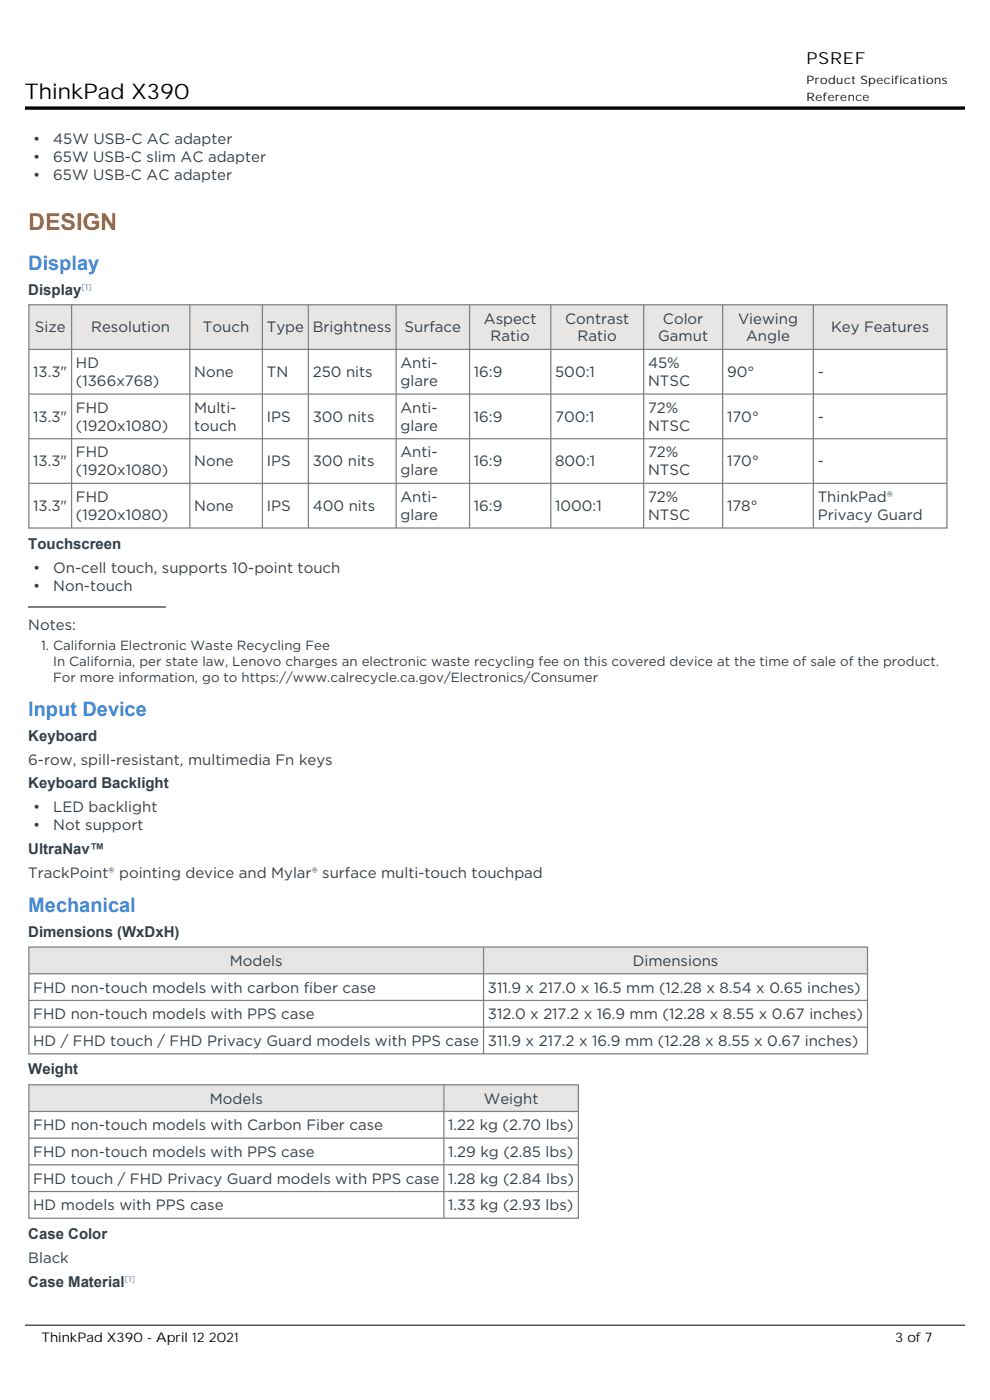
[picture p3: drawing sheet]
<svg xmlns="http://www.w3.org/2000/svg" width="210mm" height="297mm" viewBox="0 0 210 297" stroke-linecap="round" stroke-linejoin="round" font-family="sans-serif">
<defs><g id="words">
<text font-size="4.9" fill="#ff6a00" x="6" y="48.8">DESIGN</text>
<text font-size="4.6" x="5.3" y="21.1">ThinkPad X390</text>
<g font-size="4.2" fill="#3e8ddd">
<text x="6" y="57.3">Display</text>
<text x="6" y="151.9">Input Device</text>
<text x="6" y="193.5">Mechanical</text>
</g>
<text font-size="3.5" x="171.1" y="13.6">PSREF</text>
<g font-size="3.2" fill="#333f48">
<text x="7" y="30.6">•</text>
<text x="7" y="34.4">•</text>
<text x="11.3" y="30.6">45W USB-C AC adapter</text>
<text x="11.3" y="34.4">65W USB-C slim AC adapter</text>
<text x="7" y="38.2">•</text>
<text x="11.3" y="38.2">65W USB-C AC adapter</text>
<text x="6" y="62.5">Display</text>
<text x="7.4" y="70.5">Size</text>
<text x="19.4" y="70.5">Resolution</text>
<text x="43.1" y="70.5">Touch</text>
<text x="56.6" y="70.5">Type</text>
<text x="66.3" y="70.5">Brightness</text>
<text x="85.8" y="70.5">Surface</text>
<text x="102.6" y="68.6">Aspect</text>
<text x="119.9" y="68.6">Contrast</text>
<text x="140.6" y="68.6">Color</text>
<text x="156.5" y="68.6">Viewing</text>
<text x="176.3" y="70.5">Key Features</text>
<text x="104.1" y="72.4">Ratio</text>
<text x="122.5" y="72.4">Ratio</text>
<text x="139.6" y="72.4">Gamut</text>
<text x="158.3" y="72.4">Angle</text>
<text x="7.1" y="80">13.3&quot;</text>
<text x="16.1" y="78.1">HD</text>
<text x="16.1" y="81.9">(1366x768)</text>
<text x="41.2" y="80">None</text>
<text x="56.6" y="80">TN</text>
<text x="66.3" y="80">250 nits</text>
<text x="85" y="78.1">Anti-</text>
<text x="85" y="81.9">glare</text>
<text x="100.5" y="80">16:9</text>
<text x="117.8" y="80">500:1</text>
<text x="137.5" y="78.1">45%</text>
<text x="137.5" y="81.9">NTSC</text>
<text x="154.2" y="80">90°</text>
<text x="173.5" y="80">-</text>
<text x="7.1" y="89.5">13.3&quot;</text>
<text x="16.1" y="87.6">FHD</text>
<text x="41.2" y="87.6">Multi-</text>
<text x="56.6" y="89.5">IPS</text>
<text x="66.3" y="89.5">300 nits</text>
<text x="85" y="87.6">Anti-</text>
<text x="100.5" y="89.5">16:9</text>
<text x="117.8" y="89.5">700:1</text>
<text x="137.5" y="87.6">72%</text>
<text x="154.2" y="89.5">170°</text>
<text x="173.5" y="89.5">-</text>
<text x="16.1" y="91.4">(1920x1080)</text>
<text x="41.2" y="91.4">touch</text>
<text x="85" y="91.4">glare</text>
<text x="137.5" y="91.4">NTSC</text>
<text x="7.1" y="99">13.3&quot;</text>
<text x="16.1" y="97">FHD</text>
<text x="16.1" y="100.9">(1920x1080)</text>
<text x="41.2" y="99">None</text>
<text x="56.6" y="99">IPS</text>
<text x="66.3" y="99">300 nits</text>
<text x="85" y="97">Anti-</text>
<text x="85" y="100.9">glare</text>
<text x="100.5" y="99">16:9</text>
<text x="117.8" y="99">800:1</text>
<text x="137.5" y="97">72%</text>
<text x="137.5" y="100.9">NTSC</text>
<text x="154.2" y="99">170°</text>
<text x="173.5" y="99">-</text>
<text x="16.1" y="106.5">FHD</text>
<text x="85" y="106.5">Anti-</text>
<text x="137.5" y="106.5">72%</text>
<text x="173.5" y="106.5">ThinkPad®</text>
<text x="7.1" y="108.4">13.3&quot;</text>
<text x="16.1" y="110.3">(1920x1080)</text>
<text x="41.2" y="108.4">None</text>
<text x="56.6" y="108.4">IPS</text>
<text x="66.3" y="108.4">400 nits</text>
<text x="85" y="110.3">glare</text>
<text x="100.5" y="108.4">16:9</text>
<text x="117.8" y="108.4">1000:1</text>
<text x="137.5" y="110.3">NTSC</text>
<text x="154.2" y="108.4">178°</text>
<text x="173.5" y="110.3">Privacy Guard</text>
<text x="6" y="116.4">Touchscreen</text>
<text x="7" y="121.5">•</text>
<text x="7" y="125.3">•</text>
<text x="11.3" y="121.5">On-cell touch, supports 10-point touch</text>
<text x="11.3" y="125.3">Non-touch</text>
<text x="6" y="133.6">Notes:</text>
<text x="6" y="157.1">Keyboard</text>
<text x="6" y="162.2">6-row, spill-resistant, multimedia Fn keys</text>
<text x="6" y="167.2">Keyboard Backlight</text>
<text x="7" y="172.3">•</text>
<text x="11.3" y="172.3">LED backlight</text>
<text x="7" y="176.1">•</text>
<text x="11.3" y="176.1">Not support</text>
<text x="6" y="181.1">UltraNav™</text>
<text x="6" y="186.2">TrackPoint® pointing device and Mylar® surface multi-touch touchpad</text>
<text x="6" y="198.7">Dimensions (WxDxH)</text>
<text x="48.7" y="204.9">Models</text>
<text x="134.2" y="204.9">Dimensions</text>
<text x="7.1" y="210.6">FHD non-touch models with carbon fiber case</text>
<text x="103.5" y="210.6">311.9 x 217.0 x 16.5 mm (12.28 x 8.54 x 0.65 inches)</text>
<text x="7.1" y="216.2">FHD non-touch models with PPS case</text>
<text x="7.1" y="221.9">HD / FHD touch / FHD Privacy Guard models with PPS case</text>
<text x="103.5" y="216.2">312.0 x 217.2 x 16.9 mm (12.28 x 8.55 x 0.67 inches)</text>
<text x="103.5" y="221.9">311.9 x 217.2 x 16.9 mm (12.28 x 8.55 x 0.67 inches)</text>
<text x="6" y="227.9">Weight</text>
<text x="7.1" y="239.8">FHD non-touch models with Carbon Fiber case</text>
<text x="44.5" y="234.1">Models</text>
<text x="95.1" y="239.8">1.22 kg (2.70 lbs)</text>
<text x="102.6" y="234.1">Weight</text>
<text x="7.1" y="245.4">FHD non-touch models with PPS case</text>
<text x="95.1" y="245.4">1.29 kg (2.85 lbs)</text>
<text x="7.1" y="251.1">FHD touch / FHD Privacy Guard models with PPS case</text>
<text x="95.1" y="251.1">1.28 kg (2.84 lbs)</text>
<text x="7.1" y="256.7">HD models with PPS case</text>
<text x="95.1" y="256.7">1.33 kg (2.93 lbs)</text>
<text x="6" y="262.8">Case Color</text>
<text x="6" y="267.9">Black</text>
<text x="6" y="272.9">Case Material</text>
</g>
<g font-size="2.8" fill="#333f48">
<text x="8.7" y="137.9">1. California Electronic Waste Recycling Fee</text>
<text x="11.3" y="141.3">In California, per state law, Lenovo charges an electronic waste recycling fee on this covered device at the time of sale of the product.</text>
<text x="11.3" y="144.6">For more information, go to https://www.calrecycle.ca.gov/Electronics/Consumer</text>
</g>
<g font-size="2.8">
<text x="8.8" y="284.7">ThinkPad X390 - April 12 2021</text>
<text x="189.9" y="284.7">3 of 7</text>
</g>
<g font-size="2.5">
<text x="171.1" y="17.8">Product Specifications</text>
<text x="171.1" y="21.4">Reference</text>
</g>
<g font-size="1.8" fill="#3e8ddd">
<text x="17.3" y="61.4">[1]</text>
<text x="26.5" y="271.9">[1]</text>
</g>
</g></defs>
<g fill="#e8e5e5">
<path d="M6.3 64.8h8.8v9.2h-8.8z"/>
<path d="M15.3 64.8h24.8v9.2h-24.8z"/>
<path d="M40.4 64.8h15.1v9.2h-15.1z"/>
<path d="M55.8 64.8h9.5v9.2h-9.5z"/>
<path d="M65.5 64.8h18.4v9.2h-18.4z"/>
<path d="M84.2 64.8h15.3v9.2h-15.3z"/>
<path d="M99.7 64.8h17v9.2h-17z"/>
<path d="M117 64.8h19.4v9.2h-19.4z"/>
<path d="M136.7 64.8h16.5v9.2h-16.5z"/>
<path d="M153.4 64.8h19v9.2h-19z"/>
<path d="M172.7 64.8h28v9.2h-28z"/>
</g>
<g fill="none" stroke="#808080" stroke-width=".26">
<path d="M6 64.7h195M6.1 74.1h194.8M6.1 64.7v47.3M15.2 64.7v47.3M40.3 64.7v47.3M55.7 64.7v47.3M65.4 64.7v47.3M84 64.7v47.3M99.6 64.7v47.3M116.8 64.7v47.3M136.5 64.7v47.3M153.3 64.7v47.3"/>
<path d="M172.5 64.7v47.3M200.9 64.7v47.3M6.1 83.6h194.8M6.1 93.1h194.8M6 112h195M6.1 102.5h194.8M6 128.8h29.2"/>
</g>
<g fill="#e8e5e5">
<path d="M6.3 201h96.1v5.4h-96.1z"/>
<path d="M102.7 201h81.2v5.4h-81.2z"/>
</g>
<path d="M6 200.9h178.1M6.1 206.6h177.9M6.1 212.2h177.9M6.1 217.9h177.9M6.1 200.9v22.7M102.6 200.9v22.7M184 200.9v22.7M6 223.6h178.1" fill="none" stroke="#808080" stroke-width=".26"/>
<g fill="#e8e5e5">
<path d="M6.3 230.3h87.7v5.4h-87.7z"/>
<path d="M94.3 230.3h28.3v5.4h-28.3z"/>
</g>
<path d="M6 230.1h116.8M6.1 235.8h116.6M6.1 230.1v28.3M94.2 230.1v28.3M122.7 230.1v28.3M6 258.4h116.8M6.1 241.4h116.6M6.1 247.1h116.6M6.1 252.8h116.6" fill="none" stroke="#808080" stroke-width=".26"/>
<path d="M5.3 22.9h199.4" fill="none" stroke="#000" stroke-width=".71" stroke-linecap="butt"/>
<path d="M5.3 281.1h199.4" fill="none" stroke="#000" stroke-width=".21"/>
<use href="#words"/>
</svg>
